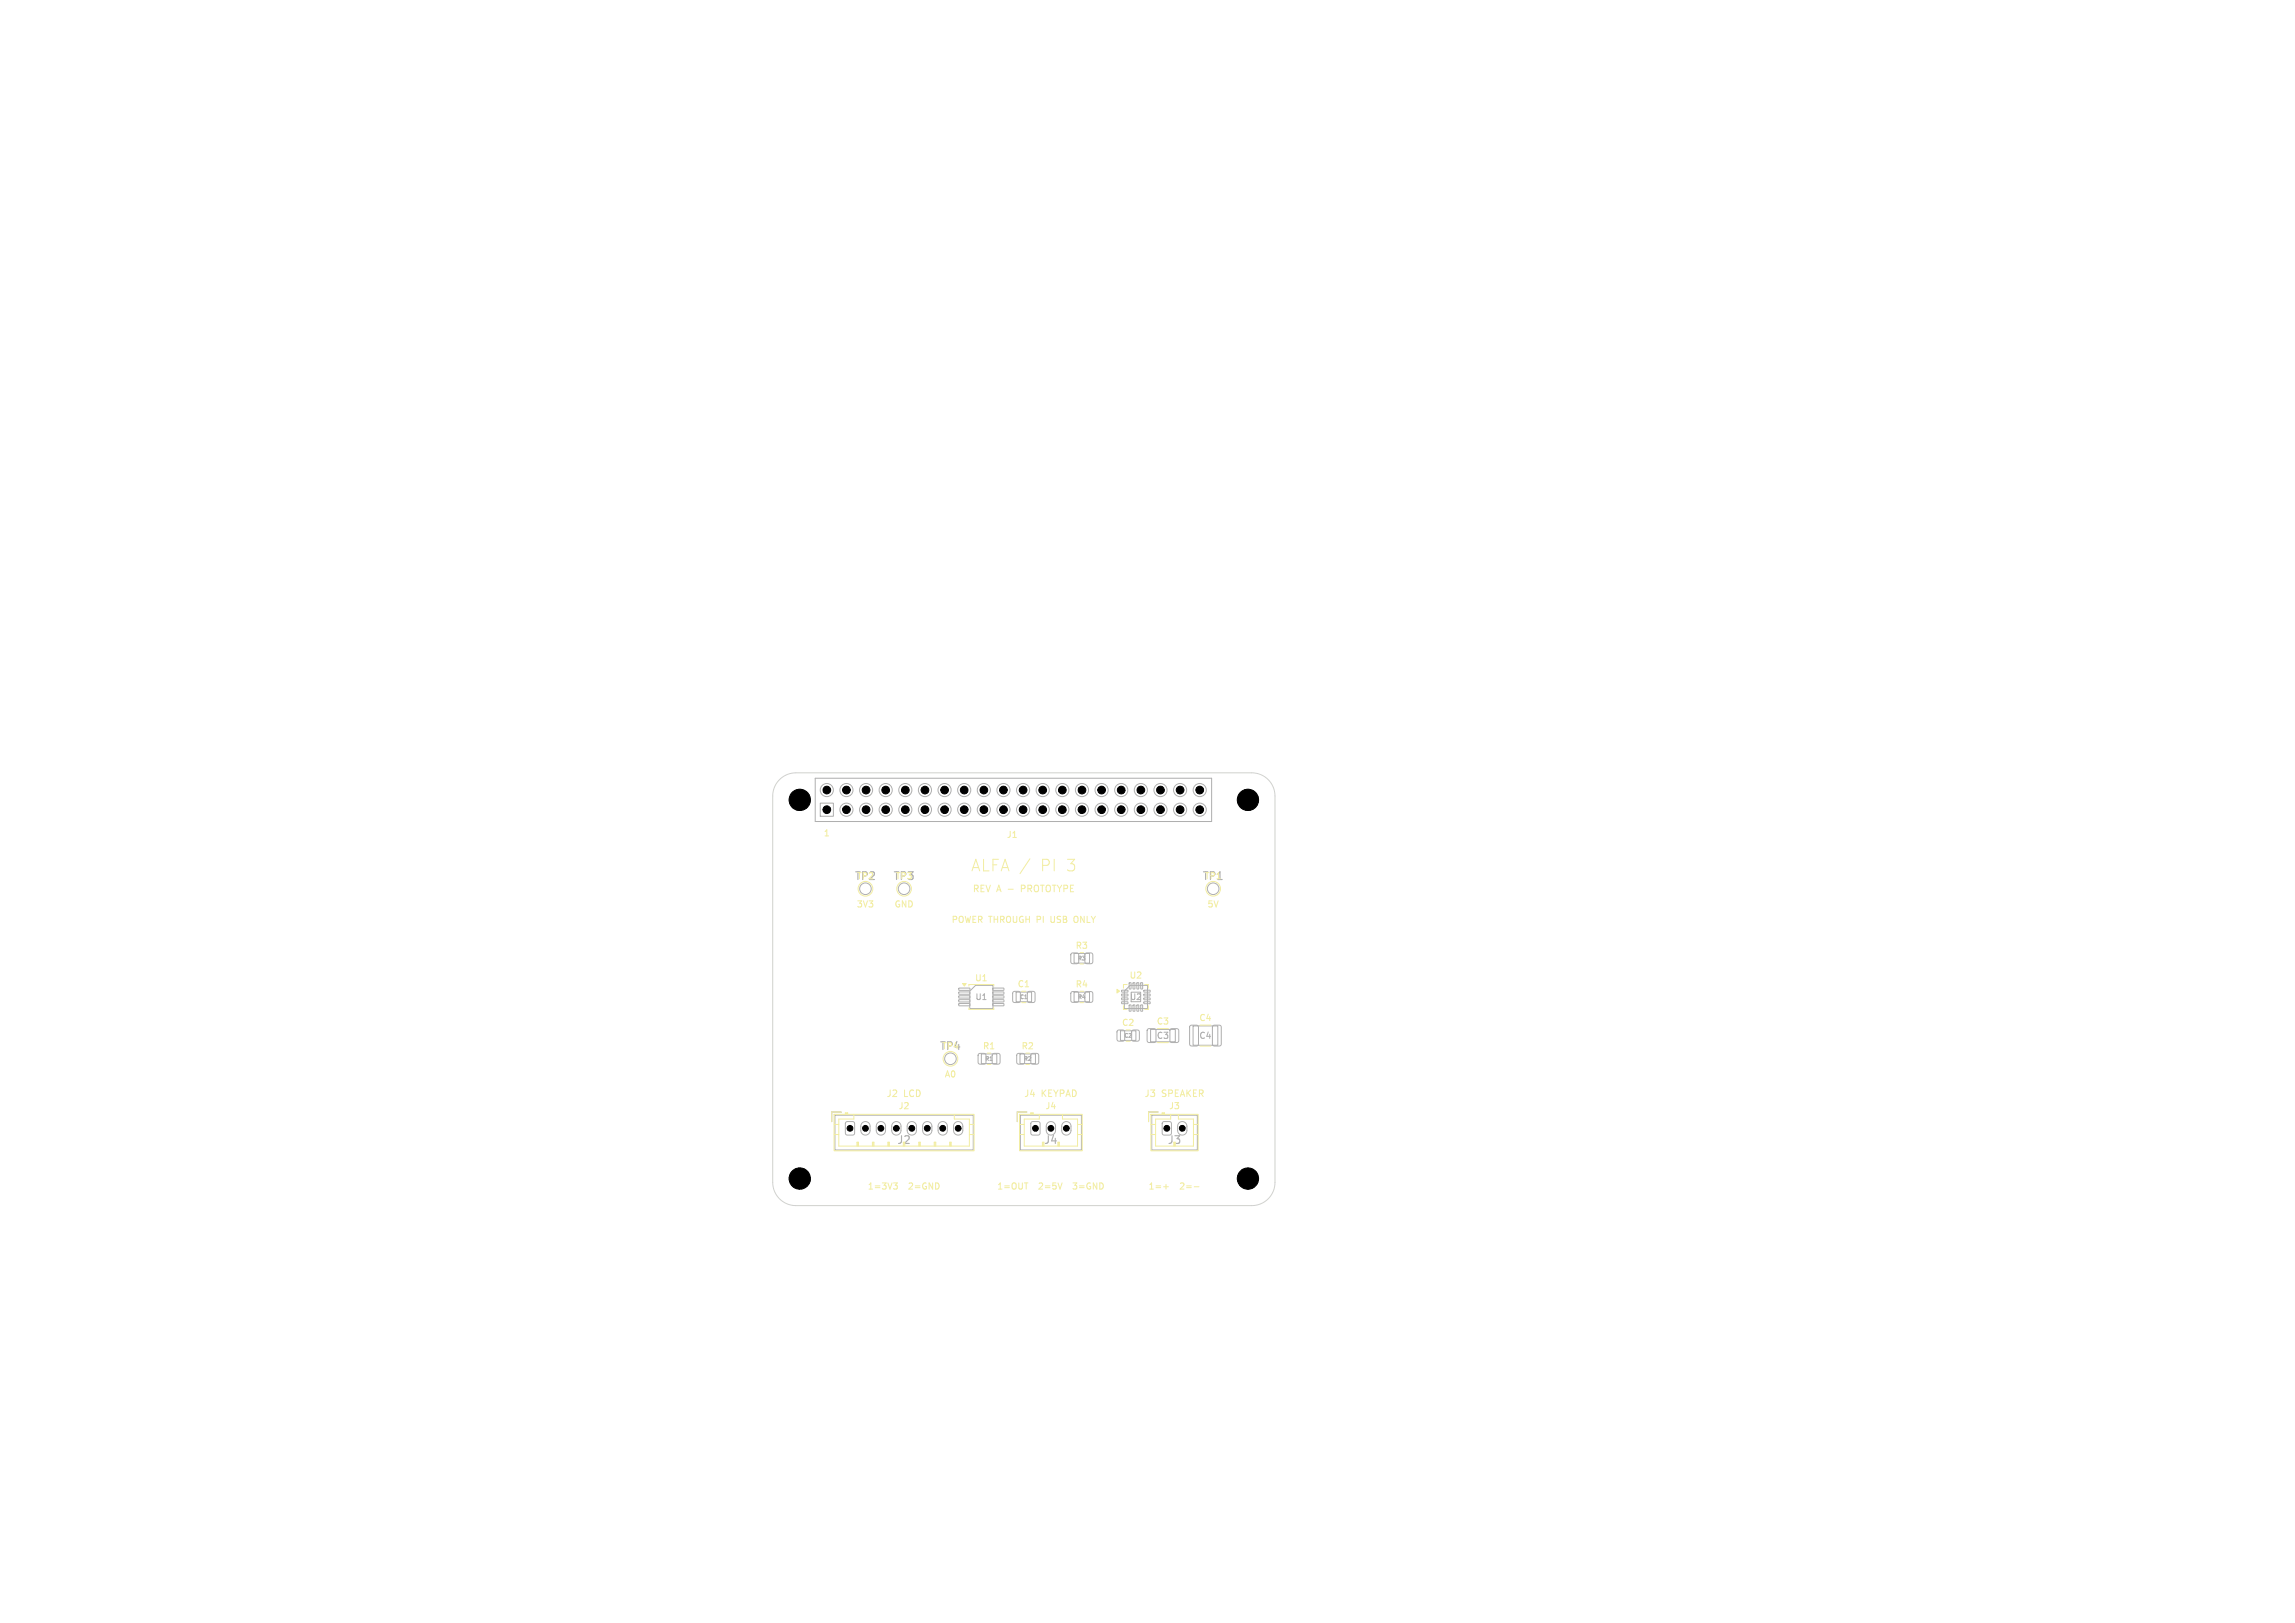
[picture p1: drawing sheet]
<svg xmlns="http://www.w3.org/2000/svg" width="297mm" height="210mm" viewBox="0 0 297 210" stroke-linecap="round" stroke-linejoin="round" font-family="sans-serif">
<defs><g id="words">
<g font-size="2.1" fill="#f2eda1">
<text x="125.6" y="112.9">ALFA /</text>
<text x="134.7" y="112.9">PI 3</text>
</g>
<g font-size="1.4" fill="#afafaf">
<text x="102.4" y="104.2">H1</text>
<text x="102.4" y="153.2">H3</text>
<text x="160.4" y="153.2">H4</text>
</g>
<g font-size="1.4" fill="#f2eda1">
<text x="110.5" y="114.1">TP2</text>
<text x="115.5" y="114.1">TP3</text>
<text x="155.5" y="114.1">TP1</text>
<text x="121.5" y="136.1">TP4</text>
<text x="116" y="148.2">J2</text>
<text x="135" y="148.2">J4</text>
<text x="151" y="148.2">J3</text>
</g>
<g font-size="1.2" fill="#f2eda1">
<text x="125.8" y="115.6">REV A -</text>
<text x="132.4" y="115.6">PROTOTYPE</text>
<text x="114.7" y="142.1">J2</text>
<text x="117" y="142.1">LCD</text>
<text x="132.5" y="142.1">J4</text>
<text x="134.8" y="142.1">KEYPAD</text>
<text x="148" y="142.1">J3</text>
<text x="150.3" y="142.1">SPEAKER</text>
</g>
<g font-size="1.1" fill="#f2eda1">
<text x="106.5" y="108.4">1</text>
<text x="130.2" y="108.6">J1</text>
<text x="110.8" y="117.6">3V3</text>
<text x="115.7" y="117.6">GND</text>
<text x="123.1" y="119.6">POWER THROUGH PI</text>
<text x="136.3" y="119.6">USB</text>
<text x="139.5" y="119.6">ONLY</text>
<text x="156.2" y="117.6">5V</text>
<text x="139.1" y="122.9">R3</text>
<text x="126.1" y="127.1">U1</text>
<text x="131.6" y="127.9">C1</text>
<text x="139.1" y="127.9">R4</text>
<text x="146.1" y="126.8">U2</text>
<text x="127.1" y="135.9">R1</text>
<text x="132.1" y="135.9">R2</text>
<text x="145.1" y="132.9">C2</text>
<text x="149.6" y="134.6">C3</text>
<text x="149.6" y="132.7">C3</text>
<text x="155.1" y="132.3">C4</text>
<text x="116.2" y="143.7">J2</text>
<text x="122.2" y="139.6">A0</text>
<text x="135.2" y="143.7">J4</text>
<text x="151.2" y="143.7">J3</text>
<text x="112.2" y="154.1">1=3V3</text>
<text x="117.8" y="154.1">2=GND</text>
<text x="129" y="154.1">1=OUT</text>
<text x="134.6" y="154.1">2=5V</text>
<text x="139.4" y="154.1">3=GND</text>
<text x="148.5" y="154.1">1=+</text>
<text x="152.9" y="154.1">2=-</text>
</g>
<text font-size="1.1" fill="#afafaf" x="155.1" y="134.6">C4</text>
<g font-size="1" fill="#afafaf">
<text x="126.2" y="129.5">U1</text>
<text x="146.2" y="129.5">U2</text>
</g>
<g font-size=".7" fill="#afafaf">
<text x="139.4" y="124.4">R3</text>
<text x="131.9" y="129.4">C1</text>
<text x="139.4" y="129.4">R4</text>
<text x="127.4" y="137.4">R1</text>
<text x="132.4" y="137.4">R2</text>
<text x="145.4" y="134.4">C2</text>
</g>
</g></defs>
<path d="M160.7 103v1M160.7 103.4h.6M161.3 103v1M161.7 103.1l.4-.1 .2 .1v.1l-.6 .8h.6" fill="none" stroke="#afafaf" stroke-width=".15"/>
<g fill="none" stroke="#afafaf" stroke-width=".13">
<path d="M105.5 100.7h51.3v5.6h-51.3zM106.2 103.9h1.6v1.7h-1.6zM124.1 127.9h1.4v.2v.1h-1.4zM124.1 128.4h1.4v.2v.1h-1.4zM124.1 128.9h1.4v.2v.1h-1.4zM124.1 129.4h1.4v.2v.1h-1.4zM124.1 129.9h1.4v.2v.1h-1.4zM126.2 127.5h2.3v3h-3v-2.2zM126.6 136.4l.8-.1 .2 .2v1l-.2 .2h-.6l-.2-.2v-.9zM127 136.4h2v1.2h-2zM128.5 136.4l.7-.1 .2 .2v1l-.1 .2h-.7l-.2-.2v-.9zM128.5 129.9h1.3l.1 .2-.1 .1h-1.3z"/>
<path d="M128.5 129.4h1.3l.1 .2-.1 .1h-1.3zM128.5 128.9h1.3l.1 .2-.1 .1h-1.3zM128.5 128.4h1.3l.1 .2-.1 .1h-1.3zM128.5 127.9h1.3l.1 .2-.1 .1h-1.3zM131.1 128.3h.7l.2 .1v1.1l-.1 .2h-.6l-.2-.1-.1-1.1zM131.5 128.4h2v1.2h-2zM131.6 136.4l.8-.1 .2 .2v1l-.2 .2h-.6l-.2-.2v-.9zM132 136.4h2v1.2h-2zM133 128.3h.7l.2 .1v1.1l-.1 .2h-.6l-.2-.1-.1-1.1zM133.5 136.4l.7-.1 .2 .2v1l-.1 .2h-.7l-.2-.2v-.9zM138.6 123.4l.7-.1 .3 .2v1l-.2 .2h-.6l-.2-.2v-.9zM138.6 128.4l.7-.1 .3 .2v1l-.2 .2h-.6l-.2-.2v-.9z"/>
<path d="M139 123.4h2v1.2h-2zM139 128.4h2v1.2h-2zM140.5 123.4l.7-.1 .2 .2v1l-.1 .2h-.7l-.2-.2v-.9zM140.5 128.4l.7-.1 .2 .2v1l-.1 .2h-.7l-.2-.2v-.9zM144.6 133.3h.7l.2 .1v1.1l-.1 .2h-.6l-.2-.1-.1-1.1zM145 133.4h2v1.2h-2zM145.2 128.1h.7l.1 .2-.8 .1zM145.2 128.6h.7l.1 .2-.8 .1zM145.2 129.1h.7l.1 .2-.8 .1zM145.2 129.6h.7l.1 .2-.8 .1zM146.1 130l.3 .1-.1 .7h-.2zM146.1 127.2h.3l-.1 .8-.2-.1z"/>
<path d="M146.2 127.5h2.3v3h-3v-2.2zM146.4 128.4h1.2v1.2h-1.2zM146.5 133.3h.7l.2 .1v1.1l-.1 .2h-.6l-.2-.1-.1-1.1zM146.6 130l.3 .1-.1 .7h-.2zM146.6 127.2h.3l-.1 .8-.2-.1zM147.1 130l.3 .1-.1 .7h-.2zM147.1 127.2h.3l-.1 .8-.2-.1zM147.6 130l.3 .1-.1 .7h-.2zM147.6 127.2h.3l-.1 .8-.2-.1zM148 129.6h.8v.2l-.7 .1zM148 129.1h.8v.2l-.7 .1zM148 128.6h.8v.2l-.7 .1z"/>
<path d="M148 128.1h.8v.2l-.7 .1zM148.5 133.2l.8-.1 .3 .2v1.4l-.2 .2h-.7l-.2-.2-.1-1.3zM148.9 133.2h3.2v1.6h-3.2zM151.5 133.2l.8-.1 .2 .2v1.4l-.1 .2h-.8l-.2-.2v-1.3zM154 132.7h.8l.3 .1v2.3l-.2 .2-.7 .1-.2-.2-.1-2.3zM154.4 132.8h3.2v2.5h-3.2zM157 132.7h.8l.2 .1v2.3l-.1 .2-.8 .1-.2-.2v-2.3zM108.1 144.3h17.8v4.5h-17.8zM108.9 143.9h-1.3v1.2M109.5 145.2l.9-.1 .2 .2v1.3l-.2 .3h-.7l-.3-.2v-1.3zM111.6 145.3a.6 .6 0 0 1 .6-.1 .6 .6 0 0 1 .4 .5v.6a.6 .6 0 0 1-.6 .6 .6 .6 0 0 1-.6-.6v-.7zM113.6 145.3a.6 .6 0 0 1 .6-.1 .6 .6 0 0 1 .4 .5v.6a.6 .6 0 0 1-.6 .6 .6 .6 0 0 1-.6-.6v-.7z"/>
<path d="M115.6 145.3a.6 .6 0 0 1 .6-.1 .6 .6 0 0 1 .4 .5v.6a.6 .6 0 0 1-.6 .6 .6 .6 0 0 1-.6-.6v-.7zM117.6 145.3a.6 .6 0 0 1 .6-.1 .6 .6 0 0 1 .4 .5v.6a.6 .6 0 0 1-.6 .6 .6 .6 0 0 1-.6-.6v-.7zM119.6 145.3a.6 .6 0 0 1 .6-.1 .6 .6 0 0 1 .4 .5v.6a.6 .6 0 0 1-.6 .6 .6 .6 0 0 1-.6-.6v-.7zM121.6 145.3a.6 .6 0 0 1 .6-.1 .6 .6 0 0 1 .4 .5v.6a.6 .6 0 0 1-.6 .6 .6 .6 0 0 1-.6-.6v-.7zM123.6 145.3a.6 .6 0 0 1 .6-.1 .6 .6 0 0 1 .4 .5v.6a.6 .6 0 0 1-.6 .6 .6 .6 0 0 1-.6-.6v-.7zM132 144.3h7.9v4.5h-7.9zM132.9 143.9h-1.3v1.2M133.5 145.2l.8-.1 .3 .2v1.3l-.2 .3h-.8l-.2-.2v-1.3zM135.6 145.3a.6 .6 0 0 1 .6-.1 .6 .6 0 0 1 .4 .5v.6a.6 .6 0 0 1-.6 .6 .6 .6 0 0 1-.6-.6v-.7zM137.6 145.3a.6 .6 0 0 1 .6-.1 .6 .6 0 0 1 .4 .5v.6a.6 .6 0 0 1-.6 .6 .6 .6 0 0 1-.6-.6v-.7zM149 144.3h5.9v4.5h-5.9zM149.9 143.9h-1.3v1.2"/>
<path d="M150.5 145.2l.8-.1 .3 .2v1.3l-.2 .3h-.8l-.2-.2v-1.3zM152.6 145.3a.6 .6 0 0 1 .6-.1 .6 .6 0 0 1 .4 .5v.6a.6 .6 0 0 1-.6 .6 .6 .6 0 0 1-.6-.6v-.7z"/>
<circle cx="103.5" cy="103.5" r="1.37"/>
<circle cx="107" cy="102.2" r=".85"/>
<circle cx="109.5" cy="102.2" r=".85"/>
<circle cx="109.5" cy="104.8" r=".85"/>
<circle cx="112" cy="115" r=".75"/>
<circle cx="112.1" cy="102.2" r=".85"/>
<circle cx="112.1" cy="104.8" r=".85"/>
<circle cx="114.6" cy="102.2" r=".85"/>
<circle cx="114.6" cy="104.8" r=".85"/>
<circle cx="117" cy="115" r=".75"/>
<circle cx="117.2" cy="102.2" r=".85"/>
<circle cx="117.2" cy="104.8" r=".85"/>
<circle cx="119.7" cy="102.2" r=".85"/>
<circle cx="119.7" cy="104.8" r=".85"/>
<circle cx="122.2" cy="102.2" r=".85"/>
<circle cx="122.2" cy="104.8" r=".85"/>
<circle cx="124.8" cy="102.2" r=".85"/>
<circle cx="124.8" cy="104.8" r=".85"/>
<circle cx="127.3" cy="102.2" r=".85"/>
<circle cx="127.3" cy="104.8" r=".85"/>
<circle cx="129.9" cy="104.8" r=".85"/>
<circle cx="129.9" cy="102.2" r=".85"/>
<circle cx="132.4" cy="104.8" r=".85"/>
<circle cx="132.4" cy="102.2" r=".85"/>
<circle cx="134.9" cy="102.2" r=".85"/>
<circle cx="134.9" cy="104.8" r=".85"/>
<circle cx="137.5" cy="102.2" r=".85"/>
<circle cx="137.5" cy="104.8" r=".85"/>
<circle cx="140" cy="102.2" r=".85"/>
<circle cx="140" cy="104.8" r=".85"/>
<circle cx="142.6" cy="104.8" r=".85"/>
<circle cx="142.6" cy="102.2" r=".85"/>
<circle cx="145.1" cy="104.8" r=".85"/>
<circle cx="145.1" cy="102.2" r=".85"/>
<circle cx="147.6" cy="102.2" r=".85"/>
<circle cx="147.6" cy="104.8" r=".85"/>
<circle cx="150.2" cy="104.8" r=".85"/>
<circle cx="150.2" cy="102.2" r=".85"/>
<circle cx="152.7" cy="102.2" r=".85"/>
<circle cx="152.7" cy="104.8" r=".85"/>
<circle cx="155.3" cy="102.2" r=".85"/>
<circle cx="155.3" cy="104.8" r=".85"/>
<circle cx="157" cy="115" r=".75"/>
<circle cx="161.5" cy="103.5" r="1.38"/>
<circle cx="123" cy="137" r=".75"/>
<circle cx="103.5" cy="152.5" r="1.37"/>
<circle cx="161.5" cy="152.5" r="1.38"/>
</g>
<g fill="none" stroke="#f2eda1" stroke-width=".13">
<path d="M133.3 111.1l-1.3 1.9M136 118.6v.7M139.3 118.6a.27 .27 0 0 0-.3 .2v.3a.27 .27 0 0 0 .3 .3M125.4 127.6v-.2h3.2v.2M125.4 130.4v.2h3.2v-.2M127.8 137.7h.4M132.2 129.7h.6M132.8 137.7h.4M139.8 124.7h.4M139.8 129.7h.4M145.4 130.1v.5h.5M145.7 134.7h.6"/>
<path d="M145.9 127.4h-.5v.5M148.1 127.4h.5v.5M148.6 130.1v.5h-.5M155.3 135.4h1.4M107.9 144.2h18.2v4.7h-18.2zM107.9 145.5h.6M107.9 146.8h.6M108.9 143.9h-1.3v1.2M109.4 144.2v-.2h.3v.2M109.4 144.1h.3M110.5 144.2v.6h-2v3.5h17v-3.5h-2v-.6M110.9 148.3v-.5h.2v.5"/>
<path d="M111 147.8v.5M112.9 148.3v-.5h.2v.5M113 147.8v.5M114.9 148.3v-.5h.2v.5M115 147.8v.5M115.6 153.1h.5l-.2 .3h.2v.3l-.1 .2h-.3M118.9 148.3v-.5h.2v.5M119 147.8v.5M120.9 148.3v-.5h.2v.5M121 147.8v.5M122.9 148.3v-.5h.2v.5M123 147.8v.5"/>
<path d="M125.5 145.5h.6M125.5 146.8h.6M131.9 144.2h8.2v4.7h-8.2zM131.9 145.5h.6M131.9 146.8h.6M132.6 153.1h.4M132.9 143.9h-1.3v1.2M133.4 144.2v-.2h.3v.2M133.4 144.1h.3M134.5 144.2v.6h-2v3.5h6.9v-3.5h-1.9v-.6M136.9 147.8h.2v.5M137 147.8v.5"/>
<path d="M138.9 153.1h.5l-.3 .3h.1M138.9 153.8l.3 .1M139.4 145.5h.7M139.4 146.8h.7M148.9 144.2h6.2v4.7h-6.2zM148.9 145.5h.6M148.9 146.8h.6M149.9 143.9h-1.3v1.2M150.4 144.2v-.2h.3v.2M150.4 144.1h.3M150.6 153.6h.6M150.9 153.3v.6"/>
<path d="M151.5 144.2v.6h-2v3.5h4.9v-3.5h-1.9v-.6M154.4 145.5h.7M154.4 146.8h.7M154.6 153.6h.6"/>
<circle cx="112" cy="115" r=".95"/>
<circle cx="117" cy="115" r=".95"/>
<circle cx="157" cy="115" r=".95"/>
<circle cx="123" cy="137" r=".95"/>
</g>
<g fill="#f2eda1" stroke="#f2eda1" stroke-width=".13">
<path d="M144.5 128l.4 .3-.4 .2z"/>
<path d="M124.6 127.3h.4l-.2 .3z"/>
</g>
<path d="M100.9 100.9a3 3 0 0 1 2.1-.9h59a3 3 0 0 1 3 3v50a3 3 0 0 1-3 3h-59a3 3 0 0 1-3-3v-50a3 3 0 0 1 .9-2.1z" fill="none" stroke="#d0d2cd" stroke-width=".13"/>
<g fill="#000" stroke="#000" stroke-width=".13">
<circle cx="103.5" cy="103.5" r="1.37"/>
<circle cx="107" cy="104.8" r=".5"/>
<circle cx="107" cy="102.2" r=".5"/>
<circle cx="109.5" cy="104.8" r=".5"/>
<circle cx="109.5" cy="102.2" r=".5"/>
<circle cx="112.1" cy="104.8" r=".5"/>
<circle cx="112.1" cy="102.2" r=".5"/>
<circle cx="114.6" cy="104.8" r=".5"/>
<circle cx="114.6" cy="102.2" r=".5"/>
<circle cx="117.2" cy="104.8" r=".5"/>
<circle cx="117.2" cy="102.2" r=".5"/>
<circle cx="119.7" cy="104.8" r=".5"/>
<circle cx="119.7" cy="102.2" r=".5"/>
<circle cx="122.2" cy="104.8" r=".5"/>
<circle cx="122.2" cy="102.2" r=".5"/>
<circle cx="124.8" cy="104.8" r=".5"/>
<circle cx="124.8" cy="102.2" r=".5"/>
<circle cx="127.3" cy="104.8" r=".5"/>
<circle cx="127.3" cy="102.2" r=".5"/>
<circle cx="129.9" cy="102.2" r=".5"/>
<circle cx="129.9" cy="104.8" r=".5"/>
<circle cx="132.4" cy="102.2" r=".5"/>
<circle cx="132.4" cy="104.8" r=".5"/>
<circle cx="134.9" cy="104.8" r=".5"/>
<circle cx="134.9" cy="102.2" r=".5"/>
<circle cx="137.5" cy="104.8" r=".5"/>
<circle cx="137.5" cy="102.2" r=".5"/>
<circle cx="140" cy="102.2" r=".5"/>
<circle cx="140" cy="104.8" r=".5"/>
<circle cx="142.6" cy="102.2" r=".5"/>
<circle cx="142.6" cy="104.8" r=".5"/>
<circle cx="145.1" cy="102.2" r=".5"/>
<circle cx="145.1" cy="104.8" r=".5"/>
<circle cx="147.6" cy="102.2" r=".5"/>
<circle cx="147.6" cy="104.8" r=".5"/>
<circle cx="150.2" cy="104.8" r=".5"/>
<circle cx="150.2" cy="102.2" r=".5"/>
<circle cx="152.7" cy="102.2" r=".5"/>
<circle cx="152.7" cy="104.8" r=".5"/>
<circle cx="155.3" cy="102.2" r=".5"/>
<circle cx="155.3" cy="104.8" r=".5"/>
<circle cx="161.5" cy="103.5" r="1.38"/>
<circle cx="103.5" cy="152.5" r="1.37"/>
<circle cx="110" cy="146" r=".38"/>
<circle cx="112" cy="146" r=".37"/>
<circle cx="114" cy="146" r=".37"/>
<circle cx="116" cy="146" r=".37"/>
<circle cx="118" cy="146" r=".37"/>
<circle cx="120" cy="146" r=".37"/>
<circle cx="122" cy="146" r=".37"/>
<circle cx="124" cy="146" r=".37"/>
<circle cx="134" cy="146" r=".37"/>
<circle cx="136" cy="146" r=".37"/>
<circle cx="138" cy="146" r=".37"/>
<circle cx="151" cy="146" r=".37"/>
<circle cx="153" cy="146" r=".37"/>
<circle cx="161.5" cy="152.5" r="1.38"/>
</g>
<use href="#words"/>
</svg>
